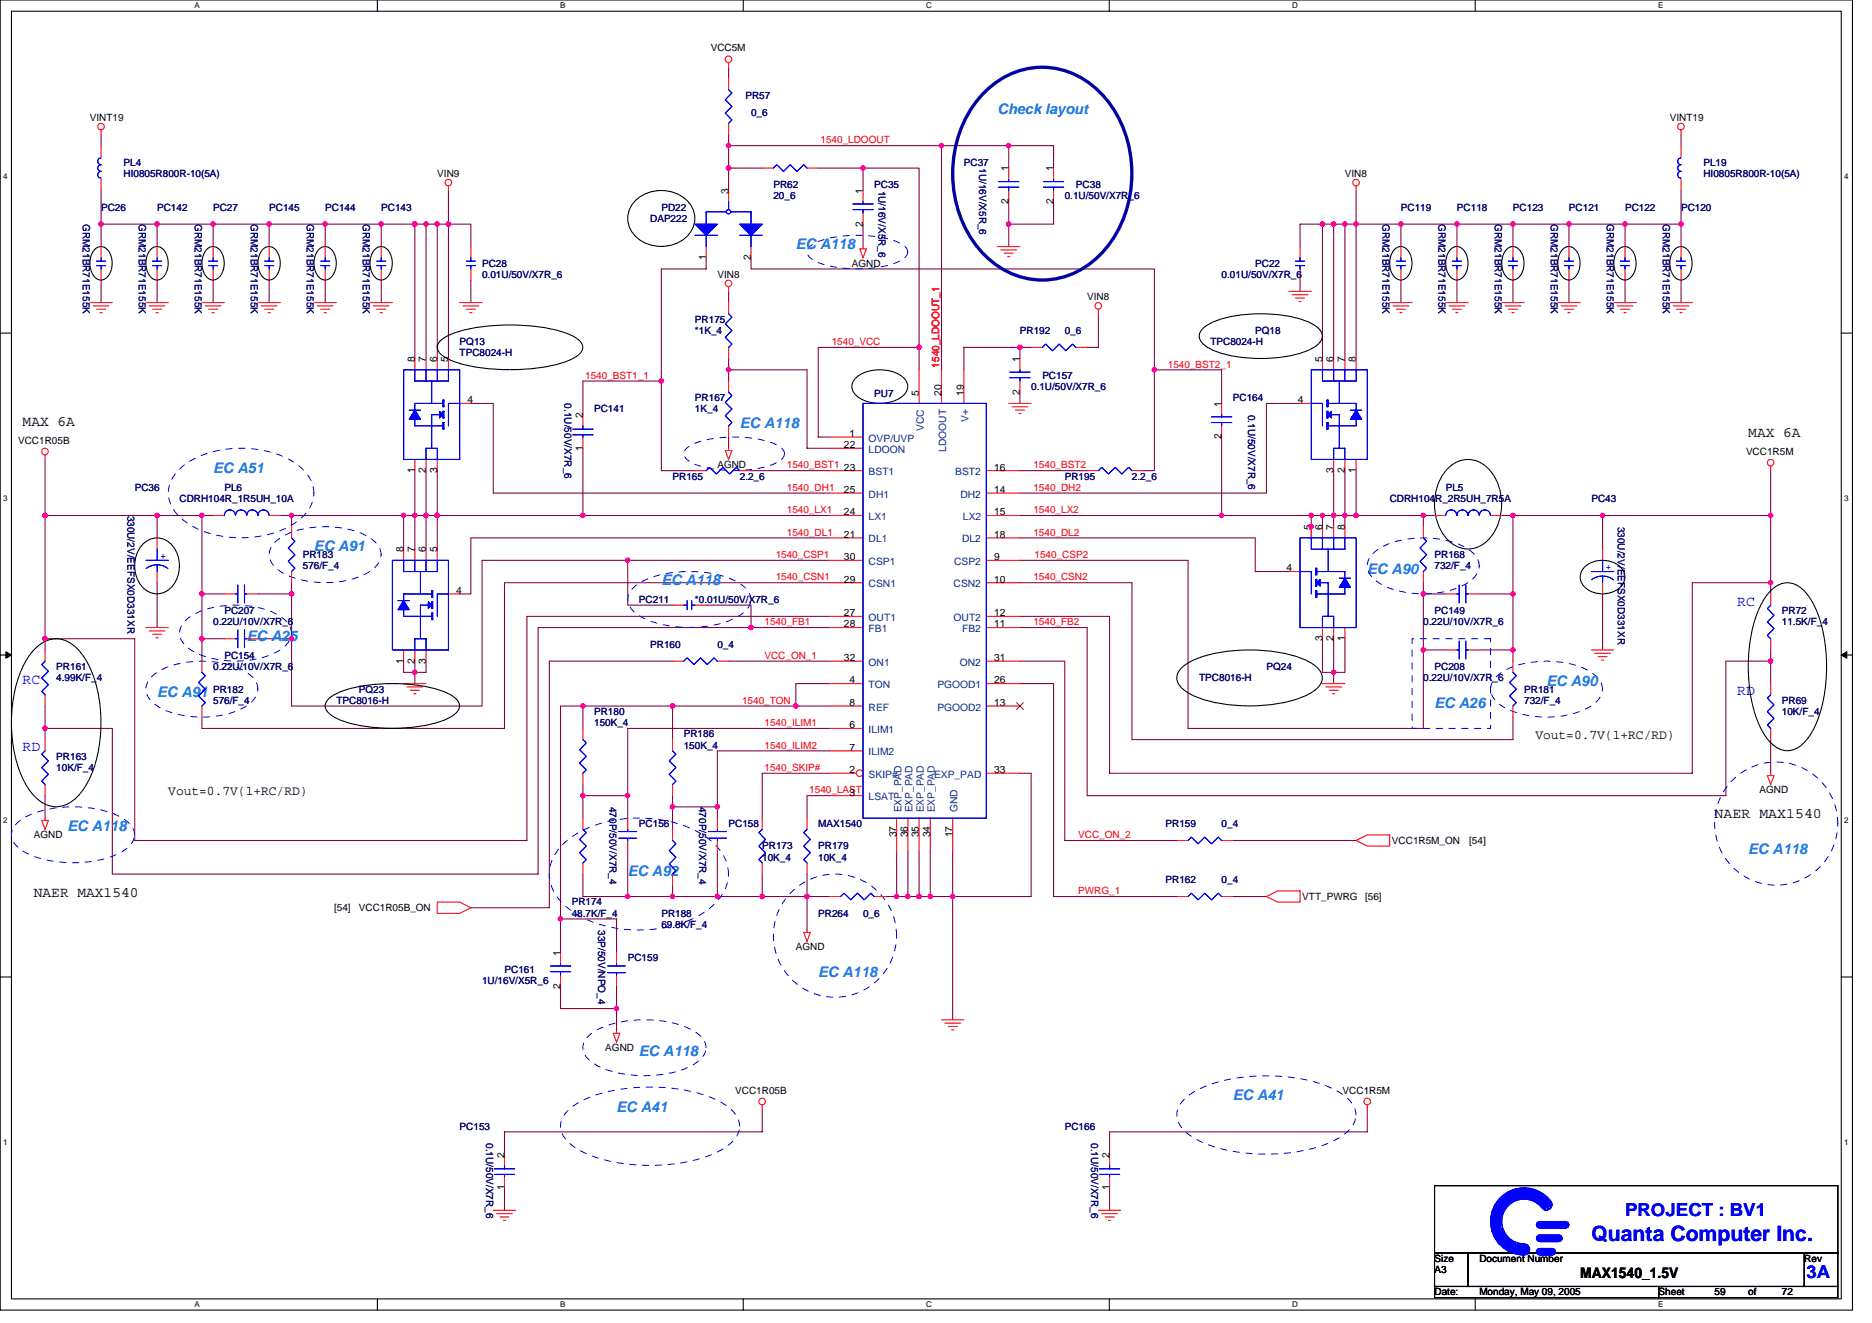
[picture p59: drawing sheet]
<svg xmlns="http://www.w3.org/2000/svg" width="297mm" height="210mm" viewBox="0 0 297 210" stroke-linecap="round" stroke-linejoin="round" font-family="sans-serif">
<defs><g id="words">
<text font-size="3.4" fill="#00f" x="252.5" y="196.9">Quanta Computer Inc.</text>
<g font-size="2.8" fill="#00f">
<text x="257.8" y="192.9">PROJECT : BV1</text>
<text x="286.7" y="202.8">3A</text>
</g>
<g font-size="2.3" fill="#0080ff">
<text x="158.3" y="18.1">Check layout</text>
<text x="126.3" y="39.5">EC A118</text>
<text x="117.4" y="67.9">EC A118</text>
<text x="33.8" y="75">EC A51</text>
<text x="49.8" y="87.5">EC A91</text>
<text x="104.9" y="92.8">EC A118</text>
<text x="217" y="91">EC A90</text>
<text x="39.2" y="101.7">EC A25</text>
<text x="24.9" y="110.6">EC A91</text>
<text x="227.6" y="112.4">EC A26</text>
<text x="245.4" y="108.8">EC A90</text>
<text x="10.7" y="131.9">EC A118</text>
<text x="277.4" y="135.5">EC A118</text>
<text x="99.6" y="139">EC A92</text>
<text x="129.8" y="155">EC A118</text>
<text x="101.4" y="167.5">EC A118</text>
<text x="97.8" y="176.4">EC A41</text>
<text x="195.6" y="174.6">EC A41</text>
</g>
<g font-size="2.3">
<text x="3.6" y="67.6">MAX 6A</text>
<text x="277.4" y="69.4">MAX 6A</text>
<text x="272.1" y="129.9">NAER MAX1540</text>
<text x="5.4" y="142.3">NAER MAX1540</text>
<text x="250.7" y="202.7">MAX1540_1.5V</text>
</g>
<g font-size="2.3" fill="#00f">
<text x="275.6" y="96.1">RC</text>
<text x="3.6" y="108.5">RC</text>
<text x="275.6" y="110.3">RD</text>
<text x="3.6" y="119.2">RD</text>
</g>
<g font-size="2.1">
<text x="243.6" y="117.3">Vout=0.7V(1+RC/RD)</text>
<text x="26.7" y="126.2">Vout=0.7V(1+RC/RD)</text>
</g>
<g font-size="1.6">
<text x="112.8" y="8.2">VCC5M</text>
<text x="14.3" y="19.2">VINT19</text>
<text x="265" y="19.2">VINT19</text>
<text x="69.4" y="28.1">VIN9</text>
<text x="160" y="27.2" transform="rotate(-90 160 27.2)">1</text>
<text x="167.1" y="27.2" transform="rotate(-90 167.1 27.2)">1</text>
<text x="213.4" y="28.1">VIN8</text>
<text x="115.6" y="30.8" transform="rotate(-90 115.6 30.8)">3</text>
<text x="136.9" y="35.9" transform="rotate(-90 136.9 35.9)">2</text>
<text x="136.9" y="30.8" transform="rotate(-90 136.9 30.8)">1</text>
<text x="160" y="32.4" transform="rotate(-90 160 32.4)">2</text>
<text x="167.1" y="32.4" transform="rotate(-90 167.1 32.4)">2</text>
<text x="112" y="41.3" transform="rotate(-90 112 41.3)">1</text>
<text x="119.1" y="41.3" transform="rotate(-90 119.1 41.3)">2</text>
<text x="113.8" y="44.1">VIN8</text>
<text x="135.2" y="42.3">AGND</text>
<text x="172.5" y="47.6">VIN8</text>
<text x="65.8" y="57.4" transform="rotate(-90 65.8 57.4)">8</text>
<text x="67.6" y="57.4" transform="rotate(-90 67.6 57.4)">7</text>
<text x="69.4" y="57.4" transform="rotate(-90 69.4 57.4)">6</text>
<text x="71.1" y="57.4" transform="rotate(-90 71.1 57.4)">5</text>
<text x="161.8" y="57.4" transform="rotate(-90 161.8 57.4)">1</text>
<text x="209.8" y="57.4" transform="rotate(-90 209.8 57.4)">5</text>
<text x="211.6" y="57.4" transform="rotate(-90 211.6 57.4)">6</text>
<text x="213.4" y="57.4" transform="rotate(-90 213.4 57.4)">7</text>
<text x="215.2" y="57.4" transform="rotate(-90 215.2 57.4)">8</text>
<text x="74.2" y="64">4</text>
<text x="145.8" y="62.8" transform="rotate(-90 145.8 62.8)">5</text>
<text x="149.4" y="62.8" transform="rotate(-90 149.4 62.8)">20</text>
<text x="152.9" y="62.8" transform="rotate(-90 152.9 62.8)">19</text>
<text x="161.8" y="62.6" transform="rotate(-90 161.8 62.6)">2</text>
<text x="193.8" y="64.5" transform="rotate(-90 193.8 64.5)">1</text>
<text x="205.9" y="64">4</text>
<text x="2.9" y="70.4">VCC1R05B</text>
<text x="92.5" y="71.5" transform="rotate(-90 92.5 71.5)">1</text>
<text x="92.5" y="66.3" transform="rotate(-90 92.5 66.3)">2</text>
<text x="133.9" y="71.1">22</text>
<text x="134.8" y="69.3">1</text>
<text x="193.8" y="69.7" transform="rotate(-90 193.8 69.7)">2</text>
<text x="65.8" y="75.1" transform="rotate(-90 65.8 75.1)">1</text>
<text x="67.6" y="75.1" transform="rotate(-90 67.6 75.1)">2</text>
<text x="69.4" y="75.1" transform="rotate(-90 69.4 75.1)">3</text>
<text x="113.8" y="74.3">AGND</text>
<text x="133.9" y="74.7">23</text>
<text x="157.8" y="74.7">16</text>
<text x="211.6" y="75.1" transform="rotate(-90 211.6 75.1)">3</text>
<text x="213.4" y="75.1" transform="rotate(-90 213.4 75.1)">2</text>
<text x="215.2" y="75.1" transform="rotate(-90 215.2 75.1)">1</text>
<text x="277" y="72.2">VCC1R5M</text>
<text x="133.9" y="78.2">25</text>
<text x="133.9" y="81.8">24</text>
<text x="157.8" y="78.2">14</text>
<text x="157.8" y="81.8">15</text>
<text x="64" y="87.7" transform="rotate(-90 64 87.7)">8</text>
<text x="65.8" y="87.7" transform="rotate(-90 65.8 87.7)">7</text>
<text x="67.6" y="87.7" transform="rotate(-90 67.6 87.7)">6</text>
<text x="69.4" y="87.7" transform="rotate(-90 69.4 87.7)">5</text>
<text x="133.9" y="85.3">21</text>
<text x="133.9" y="88.9">30</text>
<text x="157.8" y="88.9">9</text>
<text x="157.8" y="85.3">18</text>
<text x="208" y="84.1" transform="rotate(-90 208 84.1)">5</text>
<text x="209.8" y="84.1" transform="rotate(-90 209.8 84.1)">6</text>
<text x="211.6" y="84.1" transform="rotate(-90 211.6 84.1)">7</text>
<text x="213.4" y="84.1" transform="rotate(-90 213.4 84.1)">8</text>
<text x="72.4" y="94.2">4</text>
<text x="133.9" y="92.4">29</text>
<text x="157.8" y="92.4">10</text>
<text x="204.1" y="90.7">4</text>
<text x="133.9" y="97.8">27</text>
<text x="133.9" y="99.5">28</text>
<text x="157.8" y="97.8">12</text>
<text x="157.8" y="99.5">11</text>
<text x="209.8" y="101.7" transform="rotate(-90 209.8 101.7)">3</text>
<text x="211.6" y="101.7" transform="rotate(-90 211.6 101.7)">2</text>
<text x="213.4" y="101.7" transform="rotate(-90 213.4 101.7)">1</text>
<text x="64" y="105.3" transform="rotate(-90 64 105.3)">1</text>
<text x="65.8" y="105.3" transform="rotate(-90 65.8 105.3)">2</text>
<text x="67.6" y="105.3" transform="rotate(-90 67.6 105.3)">3</text>
<text x="133.9" y="104.9">32</text>
<text x="157.8" y="104.9">31</text>
<text x="134.8" y="108.4">4</text>
<text x="134.8" y="112">8</text>
<text x="157.8" y="108.4">26</text>
<text x="157.8" y="112">13</text>
<text x="134.8" y="115.5">6</text>
<text x="134.8" y="119.1">7</text>
<text x="134.8" y="122.7">2</text>
<text x="157.8" y="122.7">33</text>
<text x="279.2" y="125.9">AGND</text>
<text x="134.8" y="126.2">3</text>
<text x="5.4" y="133">AGND</text>
<text x="142.3" y="132.9" transform="rotate(-90 142.3 132.9)">37</text>
<text x="144" y="132.9" transform="rotate(-90 144 132.9)">36</text>
<text x="145.8" y="132.9" transform="rotate(-90 145.8 132.9)">35</text>
<text x="147.6" y="132.9" transform="rotate(-90 147.6 132.9)">34</text>
<text x="151.1" y="132.9" transform="rotate(-90 151.1 132.9)">17</text>
<text x="220.9" y="133.9">VCC1R5M_ON</text>
<text x="233.1" y="133.9">[54]</text>
<text x="206.6" y="142.8">VTT_PWRG</text>
<text x="216.6" y="142.8">[56]</text>
<text x="53" y="144.5">[54]</text>
<text x="56.9" y="144.5">VCC1R05B_ON</text>
<text x="88.9" y="151.7" transform="rotate(-90 88.9 151.7)">1</text>
<text x="126.3" y="150.8">AGND</text>
<text x="88.9" y="156.8" transform="rotate(-90 88.9 156.8)">2</text>
<text x="96.1" y="166.8">AGND</text>
<text x="116.7" y="173.5">VCC1R05B</text>
<text x="213" y="173.5">VCC1R5M</text>
<text x="80" y="183.7" transform="rotate(-90 80 183.7)">2</text>
<text x="176" y="183.7" transform="rotate(-90 176 183.7)">2</text>
<text x="80" y="188.8" transform="rotate(-90 80 188.8)">1</text>
<text x="176" y="188.8" transform="rotate(-90 176 188.8)">1</text>
<text x="227.6" y="200.2">Size</text>
<text x="227.6" y="202">A3</text>
<text x="234.7" y="200.2">Document Number</text>
<text x="286.3" y="200.2">Rev</text>
<text x="227.6" y="205.5">Date:</text>
<text x="234.7" y="205.5">Monday, May 09, 2005</text>
<text x="263.2" y="205.5">Sheet</text>
<text x="272.1" y="205.5">59</text>
<text x="277.4" y="205.5">of</text>
<text x="282.7" y="205.5">72</text>
</g>
<g font-size="1.6" fill="#000080">
<text x="118.3" y="15.6">PR57</text>
<text x="119.2" y="18.5">0_6</text>
<text x="19.6" y="26.3">PL4</text>
<text x="19.6" y="28.1">HI0805R800R-10(5A)</text>
<text x="122.7" y="29.9">PR62</text>
<text x="138.7" y="29.9">PC35</text>
<text x="152.9" y="26.3">PC37</text>
<text x="155.4" y="26.7" transform="rotate(90 155.4 26.7)">1U/16V/X5R_6</text>
<text x="170.7" y="29.9">PC38</text>
<text x="270.3" y="26.3">PL19</text>
<text x="270.3" y="28.1">HI0805R800R-10(5A)</text>
<text x="13.1" y="35.6" transform="rotate(90 13.1 35.6)">GRM21BR71E155K</text>
<text x="16" y="33.4">PC26</text>
<text x="22" y="35.6" transform="rotate(90 22 35.6)">GRM21BR71E155K</text>
<text x="24.9" y="33.4">PC142</text>
<text x="30.9" y="35.6" transform="rotate(90 30.9 35.6)">GRM21BR71E155K</text>
<text x="33.8" y="33.4">PC27</text>
<text x="39.8" y="35.6" transform="rotate(90 39.8 35.6)">GRM21BR71E155K</text>
<text x="42.7" y="33.4">PC145</text>
<text x="48.7" y="35.6" transform="rotate(90 48.7 35.6)">GRM21BR71E155K</text>
<text x="51.6" y="33.4">PC144</text>
<text x="57.6" y="35.6" transform="rotate(90 57.6 35.6)">GRM21BR71E155K</text>
<text x="60.5" y="33.4">PC143</text>
<text x="103.2" y="35.2">DAP222</text>
<text x="104.9" y="33.4">PD22</text>
<text x="122.7" y="31.6">20_6</text>
<text x="139.4" y="30.2" transform="rotate(90 139.4 30.2)">1U/16V/X5R_6</text>
<text x="168.9" y="31.6">0.1U/50V/X7R_6</text>
<text x="219.4" y="35.6" transform="rotate(90 219.4 35.6)">GRM21BR71E155K</text>
<text x="222.3" y="33.4">PC119</text>
<text x="228.3" y="35.6" transform="rotate(90 228.3 35.6)">GRM21BR71E155K</text>
<text x="231.2" y="33.4">PC118</text>
<text x="237.2" y="35.6" transform="rotate(90 237.2 35.6)">GRM21BR71E155K</text>
<text x="240.1" y="33.4">PC123</text>
<text x="246.1" y="35.6" transform="rotate(90 246.1 35.6)">GRM21BR71E155K</text>
<text x="249" y="33.4">PC121</text>
<text x="254.9" y="35.6" transform="rotate(90 254.9 35.6)">GRM21BR71E155K</text>
<text x="257.8" y="33.4">PC122</text>
<text x="263.8" y="35.6" transform="rotate(90 263.8 35.6)">GRM21BR71E155K</text>
<text x="266.7" y="33.4">PC120</text>
<text x="76.5" y="42.3">PC28</text>
<text x="76.5" y="44.1">0.01U/50V/X7R_6</text>
<text x="193.8" y="44.1">0.01U/50V/X7R_6</text>
<text x="199.2" y="42.3">PC22</text>
<text x="110.3" y="51.2">PR175</text>
<text x="110.3" y="53">*1K_4</text>
<text x="161.8" y="53">PR192</text>
<text x="168.9" y="53">0_6</text>
<text x="199.2" y="53">PQ18</text>
<text x="72.9" y="54.8">PQ13</text>
<text x="72.9" y="56.5">TPC8024-H</text>
<text x="192.1" y="54.8">TPC8024-H</text>
<text x="89.6" y="64" transform="rotate(90 89.6 64)">0.1U/50V/X7R_6</text>
<text x="94.3" y="65.4">PC141</text>
<text x="110.3" y="63.6">PR167</text>
<text x="110.3" y="65.4">1K_4</text>
<text x="138.7" y="62.9">PU7</text>
<text x="163.6" y="61.9">0.1U/50V/X7R_6</text>
<text x="165.4" y="60.1">PC157</text>
<text x="195.6" y="63.6">PC164</text>
<text x="198.1" y="65.8" transform="rotate(90 198.1 65.8)">0.1U/50V/X7R_6</text>
<text x="21.4" y="77.9">PC36</text>
<text x="35.6" y="77.9">PL6</text>
<text x="106.7" y="76.1">PR165</text>
<text x="117.4" y="76.1">2.2_6</text>
<text x="168.9" y="76.1">PR195</text>
<text x="179.6" y="76.1">2.2_6</text>
<text x="229.4" y="77.9">PL5</text>
<text x="20.3" y="81.8" transform="rotate(90 20.3 81.8)">330U/2V/EEFSX0D331XR</text>
<text x="28.5" y="79.7">CDRH104R_1R5UH_10A</text>
<text x="220.5" y="79.7">CDRH104R_2R5UH_7R5A</text>
<text x="252.5" y="79.7">PC43</text>
<text x="256.7" y="83.6" transform="rotate(90 256.7 83.6)">330U/2V/EEFSX0D331XR</text>
<text x="48" y="88.5">PR183</text>
<text x="227.6" y="88.5">PR168</text>
<text x="48" y="90.3">576/F_4</text>
<text x="101.4" y="95.7">PC211</text>
<text x="110.3" y="95.7">*0.01U/50V/X7R_6</text>
<text x="227.6" y="90.3">732/F_4</text>
<text x="33.8" y="99.2">0.22U/10V/X7R_6</text>
<text x="35.6" y="97.4">PC207</text>
<text x="225.8" y="99.2">0.22U/10V/X7R_6</text>
<text x="227.6" y="97.4">PC149</text>
<text x="282.7" y="97.4">PR72</text>
<text x="282.7" y="99.2">11.5K/F_4</text>
<text x="8.9" y="106.3">PR161</text>
<text x="33.8" y="106.3">0.22U/10V/X7R_6</text>
<text x="35.6" y="104.5">PC154</text>
<text x="103.2" y="102.8">PR160</text>
<text x="113.8" y="102.8">0_4</text>
<text x="201" y="106.3">PQ24</text>
<text x="227.6" y="106.3">PC208</text>
<text x="8.9" y="108.1">4.99K/F_4</text>
<text x="33.8" y="109.9">PR182</text>
<text x="33.8" y="111.7">576/F_4</text>
<text x="53.4" y="111.7">TPC8016-H</text>
<text x="56.9" y="109.9">PQ23</text>
<text x="94.3" y="113.4">PR180</text>
<text x="190.3" y="108.1">TPC8016-H</text>
<text x="225.8" y="108.1">0.22U/10V/X7R_6</text>
<text x="241.8" y="109.9">PR181</text>
<text x="241.8" y="111.7">732/F_4</text>
<text x="282.7" y="111.7">PR69</text>
<text x="282.7" y="113.4">10K/F_4</text>
<text x="94.3" y="115.2">150K_4</text>
<text x="108.5" y="117">PR186</text>
<text x="108.5" y="118.8">150K_4</text>
<text x="8.9" y="120.5">PR163</text>
<text x="8.9" y="122.3">10K/F_4</text>
<text x="96.7" y="128" transform="rotate(90 96.7 128)">470P/50V/X7R_4</text>
<text x="101.4" y="131.2">PC156</text>
<text x="110.9" y="128" transform="rotate(90 110.9 128)">470P/50V/X7R_4</text>
<text x="115.6" y="131.2">PC158</text>
<text x="129.8" y="131.2">MAX1540</text>
<text x="185" y="131.2">PR159</text>
<text x="193.8" y="131.2">0_4</text>
<text x="120.9" y="134.8">PR173</text>
<text x="120.9" y="136.5">10K_4</text>
<text x="129.8" y="134.8">PR179</text>
<text x="129.8" y="136.5">10K_4</text>
<text x="90.7" y="143.7">PR174</text>
<text x="185" y="140.1">PR162</text>
<text x="193.8" y="140.1">0_4</text>
<text x="90.7" y="145.4">48.7K/F_4</text>
<text x="94.9" y="147.6" transform="rotate(90 94.9 147.6)">33P/50V/NPO_4</text>
<text x="104.9" y="145.4">PR188</text>
<text x="104.9" y="147.2">69.8K/F_4</text>
<text x="129.8" y="145.4">PR264</text>
<text x="136.9" y="145.4">0_6</text>
<text x="80" y="154.3">PC161</text>
<text x="99.6" y="152.5">PC159</text>
<text x="76.5" y="156.1">1U/16V/X5R_6</text>
<text x="72.9" y="179.2">PC153</text>
<text x="168.9" y="179.2">PC166</text>
<text x="77.1" y="181.4" transform="rotate(90 77.1 181.4)">0.1U/50V/X7R_6</text>
<text x="173.2" y="181.4" transform="rotate(90 173.2 181.4)">0.1U/50V/X7R_6</text>
</g>
<g font-size="1.6" fill="#f00">
<text x="130.2" y="22.8">1540_LDOOUT</text>
<text x="132" y="54.8">1540_VCC</text>
<text x="149" y="58.3" transform="rotate(-90 149 58.3)">1540_LDOOUT_1</text>
<text x="185.3" y="58.3">1540_BST2_1</text>
<text x="92.9" y="60.1">1540_BST1_1</text>
<text x="124.9" y="74.3">1540_BST1</text>
<text x="124.9" y="77.9">1540_DH1</text>
<text x="164" y="74.3">1540_BST2</text>
<text x="164" y="77.9">1540_DH2</text>
<text x="124.9" y="81.4">1540_LX1</text>
<text x="164" y="81.4">1540_LX2</text>
<text x="123.1" y="88.5">1540_CSP1</text>
<text x="124.9" y="85">1540_DL1</text>
<text x="164" y="85">1540_DL2</text>
<text x="164.1" y="88.5">1540_CSP2</text>
<text x="123.1" y="92.1">1540_CSN1</text>
<text x="164" y="92.1">1540_CSN2</text>
<text x="121.3" y="99.2">1540_FB1</text>
<text x="164" y="99.2">1540_FB2</text>
<text x="121.3" y="104.5">VCC_ON_1</text>
<text x="117.7" y="111.7">1540_TON</text>
<text x="121.3" y="118.8">1540_ILIM2</text>
<text x="121.3" y="115.2">1540_ILIM1</text>
<text x="121.3" y="122.3">1540_SKIP#</text>
<text x="128.4" y="125.9">1540_LAST</text>
<text x="171.1" y="133">VCC_ON_2</text>
<text x="171.1" y="141.9">PWRG_1</text>
</g>
<g font-size="1.6" fill="#004080">
<text x="137.8" y="70.1">OVP/UVP</text>
<text x="137.8" y="71.8">LDOON</text>
<text x="146.6" y="68.3" transform="rotate(-90 146.6 68.3)">VCC</text>
<text x="150.1" y="71.7" transform="rotate(-90 150.1 71.7)">LDOOUT</text>
<text x="153.7" y="66.9" transform="rotate(-90 153.7 66.9)">V+</text>
<text x="137.8" y="75.4">BST1</text>
<text x="151.6" y="75.4">BST2</text>
<text x="137.8" y="79">DH1</text>
<text x="137.8" y="82.5">LX1</text>
<text x="152.4" y="79">DH2</text>
<text x="152.8" y="82.5">LX2</text>
<text x="137.8" y="86.1">DL1</text>
<text x="137.8" y="89.6">CSP1</text>
<text x="151.4" y="89.6">CSP2</text>
<text x="152.7" y="86.1">DL2</text>
<text x="137.8" y="93.2">CSN1</text>
<text x="151.3" y="93.2">CSN2</text>
<text x="137.8" y="98.5">OUT1</text>
<text x="137.8" y="100.3">FB1</text>
<text x="151.3" y="98.5">OUT2</text>
<text x="152.7" y="100.3">FB2</text>
<text x="137.8" y="105.6">ON1</text>
<text x="152.3" y="105.6">ON2</text>
<text x="137.8" y="109.2">TON</text>
<text x="137.8" y="112.7">REF</text>
<text x="148.7" y="109.2">PGOOD1</text>
<text x="148.7" y="112.7">PGOOD2</text>
<text x="137.8" y="116.3">ILIM1</text>
<text x="137.8" y="119.8">ILIM2</text>
<text x="137.8" y="123.4">SKIP#</text>
<text x="148.2" y="123.4">EXP_PAD</text>
<text x="137.8" y="127">LSAT</text>
<text x="143" y="128.9" transform="rotate(-90 143 128.9)">EXP_PAD</text>
<text x="144.8" y="128.9" transform="rotate(-90 144.8 128.9)">EXP_PAD</text>
<text x="146.6" y="128.9" transform="rotate(-90 146.6 128.9)">EXP_PAD</text>
<text x="148.4" y="128.9" transform="rotate(-90 148.4 128.9)">EXP_PAD</text>
<text x="151.9" y="128.9" transform="rotate(-90 151.9 128.9)">GND</text>
</g>
<g font-size="1.6" fill="#00f">
<text x="25.5" y="88.7">+</text>
<text x="254.8" y="90.5">+</text>
</g>
<g font-size="1.3">
<text x="30.8" y="1.3">A</text>
<text x="88.9" y="1.3">B</text>
<text x="147" y="1.3">C</text>
<text x="205" y="1.3">D</text>
<text x="263.1" y="1.3">E</text>
<text x=".5" y="28.4">4</text>
<text x="292.6" y="28.4">4</text>
<text x=".5" y="79.5">3</text>
<text x="292.6" y="79.5">3</text>
<text x=".5" y="130.6">2</text>
<text x="292.6" y="130.6">2</text>
<text x=".5" y="181.7">1</text>
<text x="292.6" y="181.7">1</text>
<text x="30.8" y="207.4">A</text>
<text x="88.9" y="207.4">B</text>
<text x="147" y="207.4">C</text>
<text x="205" y="207.4">D</text>
<text x="263.1" y="207.4">E</text>
</g>
</g></defs>
<path d="M0 0h293.9v207.9h-293.9zM1.8 1.8h290.4v204.3h-290.4z" fill="none" stroke="#000" stroke-width=".17"/>
<g fill="#fff">
<path d="M30.8 .2h.9v1.4h-.9z"/>
<path d="M30.8 206.3h.9v1.4h-.9z"/>
</g>
<path d="M59.9 0v1.8M59.9 206.1v1.8" fill="none" stroke="#000" stroke-width=".17"/>
<g fill="#fff">
<path d="M88.9 .2h.8v1.4h-.8z"/>
<path d="M88.9 206.3h.8v1.4h-.8z"/>
</g>
<path d="M117.9 0v1.8M117.9 206.1v1.8" fill="none" stroke="#000" stroke-width=".17"/>
<g fill="#fff">
<path d="M147 .2h.9v1.4h-.9z"/>
<path d="M147 206.3h.9v1.4h-.9z"/>
</g>
<path d="M176 0v1.8M176 206.1v1.8" fill="none" stroke="#000" stroke-width=".17"/>
<g fill="#fff">
<path d="M205 .2h.9v1.4h-.9z"/>
<path d="M205 206.3h.9v1.4h-.9z"/>
</g>
<path d="M234.1 0v1.8M234.1 206.1v1.8" fill="none" stroke="#000" stroke-width=".17"/>
<g fill="#fff">
<path d="M263.1 .2h.8v1.4h-.8z"/>
<path d="M263.1 206.3h.8v1.4h-.8z"/>
<path d="M.5 27.3h.7v1.4h-.7z"/>
<path d="M292.6 27.3h.7v1.4h-.7z"/>
<path d="M.5 78.4h.7v1.4h-.7z"/>
<path d="M292.6 78.4h.7v1.4h-.7z"/>
</g>
<path d="M0 52.9h1.8M292.2 52.9h1.7" fill="none" stroke="#000" stroke-width=".17"/>
<g fill="#fff">
<path d="M.5 129.5h.7v1.4h-.7z"/>
<path d="M292.6 129.5h.7v1.4h-.7z"/>
</g>
<path d="M0 103.9h1.8M292.2 103.9h1.7" fill="none" stroke="#000" stroke-width=".17"/>
<path d="M.9 103.4l.9 .5-.9 .5zM292.2 103.9l.8-.5v1z" fill="#000" stroke="#000" stroke-width=".16"/>
<g fill="#fff">
<path d="M.5 180.5h.7v1.4h-.7z"/>
<path d="M292.6 180.5h.7v1.4h-.7z"/>
</g>
<g fill="none" stroke="#000" stroke-width=".17">
<path d="M15.1 39.5a1.5 1.5 0 0 1 2.5 .9 3.2 3.2 0 0 1-1.1 3.9 1.54 1.54 0 0 1-2-1.2 3.5 3.5 0 0 1 .6-3.6zM24 39.5a1.5 1.5 0 0 1 2.4 .9 3.2 3.2 0 0 1-1 3.9 1.54 1.54 0 0 1-2-1.2 3.5 3.5 0 0 1 .6-3.6zM32.9 39.5a1.5 1.5 0 0 1 2.4 .9 3.2 3.2 0 0 1-1 3.9 1.54 1.54 0 0 1-2-1.2 3.5 3.5 0 0 1 .6-3.6zM41.8 39.5a1.5 1.5 0 0 1 2.4 .9 3.2 3.2 0 0 1-1 3.9 1.54 1.54 0 0 1-2-1.2 3.5 3.5 0 0 1 .6-3.6zM50.7 39.5a1.5 1.5 0 0 1 2.4 .9 3.2 3.2 0 0 1-1.1 3.9 1.54 1.54 0 0 1-1.9-1.2 3.5 3.5 0 0 1 .6-3.6zM59.6 39.5a1.5 1.5 0 0 1 2.4 .9 3.2 3.2 0 0 1-1.1 3.9 1.54 1.54 0 0 1-1.9-1.2 3.5 3.5 0 0 1 .6-3.6zM100.9 31.8a6 6 0 0 1 8.6 .6 4 4 0 0 1-1.9 6.1 5.8 5.8 0 0 1-7.7-2.3 3.9 3.9 0 0 1 1-4.4zM221.4 39.5a1.5 1.5 0 0 1 2.4 .9 3.2 3.2 0 0 1-1.1 3.9 1.54 1.54 0 0 1-1.9-1.2 3.5 3.5 0 0 1 .6-3.6zM230.3 39.5a1.5 1.5 0 0 1 2.4 .9 3.2 3.2 0 0 1-1.1 3.9 1.54 1.54 0 0 1-2-1.2 3.5 3.5 0 0 1 .7-3.6zM239.2 39.5a1.5 1.5 0 0 1 2.4 .9 3.2 3.2 0 0 1-1.1 3.9 1.54 1.54 0 0 1-2-1.2 3.5 3.5 0 0 1 .7-3.6zM248 39.5a1.5 1.5 0 0 1 2.5 .9 3.2 3.2 0 0 1-1.1 3.9 1.54 1.54 0 0 1-2-1.2 3.5 3.5 0 0 1 .6-3.6zM256.9 39.5a1.5 1.5 0 0 1 2.5 .9 3.2 3.2 0 0 1-1.1 3.9 1.54 1.54 0 0 1-2-1.2 3.5 3.5 0 0 1 .6-3.6z"/>
<path d="M265.8 39.5a1.5 1.5 0 0 1 2.5 .9 3.2 3.2 0 0 1-1.1 3.9 1.54 1.54 0 0 1-2-1.2 3.5 3.5 0 0 1 .6-3.6zM69.8 54.2a10.1 10.1 0 0 1 5.3-2.2 32 32 0 0 1 15 .9 4.1 4.1 0 0 1 2.3 1.7 1.53 1.53 0 0 1-.8 1.9 18.8 18.8 0 0 1-9.1 2.1 28.2 28.2 0 0 1-10.7-1.3 4.1 4.1 0 0 1-2.3-1.7l-.1-.5 .1-.5zM135.9 59.8a6.4 6.4 0 0 1 7.4 0 1.83 1.83 0 0 1 0 3 6.3 6.3 0 0 1-7.4 0 1.84 1.84 0 0 1 0-3zM190.7 52.3a9.2 9.2 0 0 1 5.2-2.2 23.5 23.5 0 0 1 11.5 .9 4 4 0 0 1 2.3 1.8 1.71 1.71 0 0 1-.8 2 13.8 13.8 0 0 1-7.4 2 19.4 19.4 0 0 1-9.6-1.5 2.2 2.2 0 0 1-1.5-2.5zM229.8 74.3a4.4 4.4 0 0 1 6.9 .7 8.7 8.7 0 0 1-.6 10.7 4.4 4.4 0 0 1-6.9-.7 8.8 8.8 0 0 1 .6-10.7zM22.9 86.1a3.2 3.2 0 0 1 5 1.2 5 5 0 0 1-1.6 6.6 3.3 3.3 0 0 1-4.6-2.4 5.2 5.2 0 0 1 1.2-5.4zM251.5 89.9a4.3 4.3 0 0 1 6 .5 2.25 2.25 0 0 1-1 3.2 4.2 4.2 0 0 1-5.4-.9 2.13 2.13 0 0 1 .4-2.8zM280.7 94a3.5 3.5 0 0 1 5.8 0 17.5 17.5 0 0 1 3.3 10.1 23.2 23.2 0 0 1-2.1 11.6 6.3 6.3 0 0 1-3.3 3.3 3.5 3.5 0 0 1-3.7-1.5 17.6 17.6 0 0 1-3.2-10.1 23.3 23.3 0 0 1 2-11.6zM5.6 102.9a4.4 4.4 0 0 1 6.6 0 16.1 16.1 0 0 1 3.8 10.1 20.7 20.7 0 0 1-2.4 11.6 5.9 5.9 0 0 1-4.7 3.4 5.8 5.8 0 0 1-4.7-3.4 22.1 22.1 0 0 1-1.6-16.2 13.1 13.1 0 0 1 3-5.5zM52.1 111a10.5 10.5 0 0 1 5.7-2.2 27.8 27.8 0 0 1 12.5 .9 4.3 4.3 0 0 1 2.5 1.8 1.65 1.65 0 0 1-.9 2 14.8 14.8 0 0 1-6.6 1.9 26.5 26.5 0 0 1-11.1-1.1 4.3 4.3 0 0 1-2.5-1.8l-.1-.5 .1-.5zM187.6 105.8a12.6 12.6 0 0 1 6.2-2.3 25.1 25.1 0 0 1 13.6 1.3 3.7 3.7 0 0 1 2.4 2.7 2.88 2.88 0 0 1-1.6 2.3 19.6 19.6 0 0 1-9.9 2.2 19.6 19.6 0 0 1-10-2.2 2.61 2.61 0 0 1-1.5-2.9l.3-.5zM0 155h1.8"/>
<path d="M292.2 155h1.7M227.6 188.1h64v10.7h-64zM227.6 198.8h5.4v5.3h-5.4zM233 198.8h53.3v5.3h-53.3zM286.3 198.8h5.3v5.3h-5.3zM227.6 204.1h35.6v1.8h-35.6zM263.2 204.1h28.4v1.8h-28.4z"/>
</g>
<g fill="none" stroke="#800040" stroke-width=".17">
<path d="M115.6 10.7v1.7M16 21.3v1.8M16 30.2v8.9M16 35.6h26.7M24.9 35.6v3.5M33.8 35.6v3.5M51.6 35.6h-8.9v3.5M60.5 35.6h-8.9v3.5M65.8 35.6h-5.3v3.5M65.8 35.6h8.9v3.5M65.8 35.6v21.3M67.6 35.6v21.3"/>
<path d="M69.4 35.6v21.3M71.2 30.2v26.7M115.6 21.3v8.9M115.6 26.7h5.3M115.6 23.1h44.5M129.8 26.7h7.1v3.5M136.9 26.7h8.9v28.4M136.9 35.6v3.5M149.4 23.1v35.6M160.1 23.1h7.1v3.6M160.1 23.1v3.6M160.1 32v7.1"/>
<path d="M167.2 32v3.6h-7.1M209.8 35.6v21.3M211.6 35.6v21.3M213.4 35.6v21.3M215.2 30.2v26.7M222.3 35.6h-16v3.5M231.2 35.6h-8.9v3.5M240.1 35.6h-8.9v3.5M249 35.6h-8.9v3.5M249 35.6h17.7M249 35.6v3.5M257.8 35.6v3.5"/>
<path d="M266.7 21.3v1.8M266.7 30.2v8.9M16 44.4v3.6M24.9 44.4v3.6M33.8 44.4v3.6M42.7 44.4v3.6M51.6 44.4v3.6M60.5 44.4v3.6M74.7 44.4v3.6M112.1 40.9v1.8h-7.2v17.8M115.6 58.7h12.5v12.4h3.5M115.6 46.2v1.8"/>
<path d="M115.6 56.9v3.6M119.2 40.9v1.8h64v16M145.8 55.1h-16v14.2h1.8M145.8 55.1v3.6M161.8 55.1v1.8M163.6 55.1h-10.7v3.6M174.3 49.8v5.3h-1.8M183.2 58.7v16h-1.8M183.2 58.7h10.6v5.3M206.3 44.4v1.8M222.3 44.4v3.6M231.2 44.4v3.6"/>
<path d="M240.1 44.4v3.6M249 44.4v3.6M257.8 44.4v3.6M266.7 44.4v3.6M7.2 72.9v28.4M65.8 74.7v12.4M67.6 74.7v12.4M69.4 74.7v12.4M74.7 64h3.6v14.2h53.3M92.5 71.1v10.7M104.9 60.5v14.2h5.4M104.9 60.5h-12.4v5.3"/>
<path d="M115.6 69.3v1.8M119.2 74.7h12.4M161.8 74.7h10.7M161.8 62.2v1.8M193.8 69.3v12.5M206.3 64h-5.3v14.2h-39.2M211.6 74.7v8.9M213.4 74.7v8.9M215.2 74.7v7.1M281 74.7v19.5M7.2 81.8h26.6M24.9 81.8v3.5"/>
<path d="M24.9 92.5v7.1M32 81.8v23.1M32 94.2h3.6M40.9 94.2h5.4M44.5 81.8h1.8M46.3 92.5v19.5h30.2v-23.1h23.1v7.1h7.1M64 81.8h-17.7v1.8M64 81.8h67.6M64 81.8v5.3M99.6 88.9h32M112.1 96h7.1v3.6h-33.8v39.1h-67.6v-23.1h-10.6M119.2 99.6h12.4"/>
<path d="M131.6 97.8h-48v35.5h-62.2v-32h-14.2v1.8M131.6 85.3h-56.9v8.9h-1.8M131.6 92.5h-51.6v23.1h-48v-1.8M161.8 92.5h17.8v24.8h60.5v-3.5M161.8 81.8h64M161.8 85.3h37.4v5.4h5.3M161.8 88.9h26.7v26.7h37.3v-23.1M161.8 99.6h10.7v26.6h101.4v-21.3h7.1M208.1 81.8v3.5M209.8 81.8v1.8M225.8 94.2h3.6M227.6 81.8h-1.8v1.8"/>
<path d="M234.7 94.2h5.4M238.3 81.8h42.7M240.1 81.8v23.1M254.3 81.8v5.3M254.3 94.2v8.9M281 92.5h-12.5v30.2h-92.4v-24.9h-14.3M7.2 112v5.3M32 101.3h3.6M40.9 101.3h5.4M64 104.9v1.8h3.6v-1.8M65.8 104.9v3.6M92.5 112h-3.6v33.8"/>
<path d="M92.5 112h33.8M92.5 112v3.6M106.7 104.9h-19.5v39.1h-12.5M106.7 112v5.3M115.6 104.9h16M131.6 108.5h-5.3v3.5h5.3M131.6 119.1h-17.8v10.7M131.6 115.6h-32v14.2M161.8 104.9h7.1v28.4h17.8M161.8 108.5h5.4v33.7h19.5M209.8 101.3v5.4h3.6v-5.4M211.6 101.3v7.2"/>
<path d="M225.8 103.1h3.6M234.7 103.1h5.4M281 103.1v5.4M281 117.3v5.4M7.2 126.2v3.6M92.5 126.2h7.1M92.5 124.5v5.3M92.5 138.7v3.5h39.1M99.6 135.1v7.1M106.7 128h7.1M106.7 126.2v5.4M113.8 135.1v7.1"/>
<path d="M120.9 138.7v3.5M128.1 138.7v8.9M131.6 122.7h-10.7v7.1M131.6 126.2h-3.5v3.6M142.3 135.1v7.1h1.8M144.1 135.1v7.1h1.7M145.8 135.1v7.1h1.8M151.2 135.1v26.7M161.8 122.7h1.8v19.5h-16v-7.1M195.6 133.3h19.6M88.9 145.8h8.9v5.3M88.9 145.8v5.3"/>
<path d="M88.9 156.5v3.5h8.9M97.8 156.5v7.1M106.7 140.5v1.7M140.5 142.2h1.8M195.6 142.2h5.4M120.9 176v3.6h-40.9v3.5M217 176v3.6h-40.9v3.5M80 188.5v3.5M176.1 188.5v3.5"/>
</g>
<g fill="#f0f" stroke="#f0f" stroke-width=".17">
<circle cx="213.4" cy="81.8" r=".35"/>
<circle cx="211.6" cy="81.8" r=".35"/>
<circle cx="183.2" cy="58.7" r=".35"/>
<circle cx="208.1" cy="81.8" r=".35"/>
<circle cx="225.8" cy="81.8" r=".35"/>
<circle cx="281" cy="104.9" r=".35"/>
<circle cx="113.8" cy="128" r=".35"/>
<circle cx="106.7" cy="128" r=".35"/>
<circle cx="126.3" cy="112" r=".35"/>
<circle cx="106.7" cy="112" r=".35"/>
<circle cx="92.5" cy="126.2" r=".35"/>
<circle cx="99.6" cy="126.2" r=".35"/>
<circle cx="92.5" cy="112" r=".35"/>
<circle cx="88.9" cy="145.8" r=".35"/>
<circle cx="65.8" cy="81.8" r=".35"/>
<circle cx="69.4" cy="81.8" r=".35"/>
<circle cx="104.9" cy="60.4" r=".35"/>
<circle cx="136.9" cy="26.7" r=".35"/>
<circle cx="145.8" cy="55.1" r=".35"/>
<circle cx="161.8" cy="55.1" r=".35"/>
<circle cx="160" cy="23.1" r=".35"/>
<circle cx="115.6" cy="23.1" r=".35"/>
<circle cx="149.4" cy="23.1" r=".35"/>
<circle cx="115.6" cy="26.7" r=".35"/>
<circle cx="92.5" cy="81.8" r=".35"/>
<circle cx="119.2" cy="99.6" r=".35"/>
<circle cx="99.6" cy="88.9" r=".35"/>
<circle cx="64" cy="81.8" r=".35"/>
<circle cx="24.9" cy="81.8" r=".35"/>
<circle cx="7.1" cy="101.3" r=".35"/>
<circle cx="7.1" cy="115.6" r=".35"/>
<circle cx="120.9" cy="142.2" r=".35"/>
<circle cx="65.8" cy="106.7" r=".35"/>
<circle cx="115.6" cy="58.7" r=".35"/>
<circle cx="7.1" cy="81.8" r=".35"/>
<circle cx="24.9" cy="35.5" r=".35"/>
<circle cx="33.8" cy="35.5" r=".35"/>
<circle cx="65.8" cy="35.5" r=".35"/>
<circle cx="71.1" cy="35.5" r=".35"/>
<circle cx="69.4" cy="35.5" r=".35"/>
<circle cx="67.6" cy="35.5" r=".35"/>
<circle cx="67.6" cy="81.8" r=".35"/>
<circle cx="46.3" cy="81.8" r=".35"/>
<circle cx="32" cy="81.8" r=".35"/>
<circle cx="32" cy="94.2" r=".35"/>
<circle cx="46.3" cy="94.2" r=".35"/>
<circle cx="209.8" cy="81.8" r=".35"/>
<circle cx="208.1" cy="83.6" r=".35"/>
<circle cx="193.8" cy="81.8" r=".35"/>
<circle cx="266.7" cy="35.5" r=".35"/>
<circle cx="257.8" cy="35.5" r=".35"/>
<circle cx="215.2" cy="35.5" r=".35"/>
<circle cx="209.8" cy="35.5" r=".35"/>
<circle cx="211.6" cy="35.5" r=".35"/>
<circle cx="213.4" cy="35.5" r=".35"/>
<circle cx="222.3" cy="35.5" r=".35"/>
<circle cx="215.2" cy="81.8" r=".35"/>
<circle cx="211.6" cy="106.7" r=".35"/>
<circle cx="225.8" cy="94.2" r=".35"/>
<circle cx="113.8" cy="142.2" r=".35"/>
<circle cx="281" cy="92.4" r=".35"/>
<circle cx="151.2" cy="142.2" r=".35"/>
<circle cx="240.1" cy="81.8" r=".35"/>
<circle cx="240.1" cy="94.2" r=".35"/>
<circle cx="106.7" cy="142.2" r=".35"/>
<circle cx="99.6" cy="142.2" r=".35"/>
<circle cx="97.8" cy="160" r=".35"/>
<circle cx="281" cy="81.8" r=".35"/>
<circle cx="254.3" cy="81.8" r=".35"/>
<circle cx="16" cy="35.5" r=".35"/>
<circle cx="42.7" cy="35.5" r=".35"/>
<circle cx="60.5" cy="35.5" r=".35"/>
<circle cx="51.6" cy="35.5" r=".35"/>
<circle cx="248.9" cy="35.5" r=".35"/>
<circle cx="240.1" cy="35.5" r=".35"/>
<circle cx="231.2" cy="35.5" r=".35"/>
<circle cx="160" cy="35.5" r=".35"/>
<circle cx="240.1" cy="103.1" r=".35"/>
<circle cx="32" cy="101.3" r=".35"/>
<circle cx="147.6" cy="142.2" r=".35"/>
<circle cx="145.8" cy="142.2" r=".35"/>
<circle cx="144" cy="142.2" r=".35"/>
<circle cx="46.3" cy="101.3" r=".35"/>
<circle cx="225.8" cy="103.1" r=".35"/>
<circle cx="142.3" cy="142.2" r=".35"/>
<circle cx="128" cy="142.2" r=".35"/>
</g>
<g fill="none" stroke="#f00" stroke-width=".17">
<path d="M115.6 9.9v.8M16 20.6v.7M16 23.1v1.8M16 28.4v1.8M71.2 29.5v.7M136.4 39.5h1.1l-.6 1.4zM136.9 39.1v.4M158.3 39.1h3.5M158.8 39.6h2.5M206.3 39.1v1.8M215.2 29.5v.7M266.7 20.6v.7"/>
<path d="M14.3 48h3.5M14.8 48.5h2.5M15.3 49.1h1.5M15.9 49.6h.3M23.2 48h3.5M23.7 48.5h2.5M24.2 49.1h1.5M24.8 49.6h.3M32 48h3.6M32.6 48.5h2.5M33.1 49.1h1.4M33.7 49.6h.3"/>
<path d="M40.9 48h3.6M41.5 48.5h2.5M42 49.1h1.4M42.5 49.6h.4M49.8 48h3.6M50.4 48.5h2.4M50.9 49.1h1.4M51.4 49.6h.4M58.7 48h3.6M59.2 48.5h2.5M59.8 49.1h1.4M60.3 49.6h.4"/>
<path d="M72.9 48h3.6M73.5 48.5h2.5M74 49.1h1.4M74.5 49.6h.4M115.6 45.5v.7M145.8 58.7v5.3M149.4 58.7v5.3M152.9 58.7v5.3M159.3 40.2h1.5M159.9 40.7h.3M161.8 56.9v1.8M174.3 49.1v.7"/>
<path d="M204.5 46.2h3.6M205 46.8h2.5M205.6 47.3h1.4M206.1 47.8h.4M206.3 42.7v1.7M220.5 48h3.6M221 48.5h2.5M221.6 49.1h1.4M222.1 49.6h.4M229.4 48h3.6M229.9 48.5h2.5M230.5 49.1h1.4"/>
<path d="M231 49.6h.3M238.3 48h3.5M238.8 48.5h2.5M239.3 49.1h1.5M239.9 49.6h.3M247.2 48h3.5M247.7 48.5h2.5M248.2 49.1h1.5M248.8 49.6h.3M256.1 48h3.5M256.6 48.5h2.5M257.1 49.1h1.5"/>
<path d="M257.7 49.6h.3M265 48h3.5M265.5 48.5h2.5M266 49.1h1.5M266.6 49.6h.3M7.2 72.2v.7M92.5 65.8v1.8M92.5 69.3v1.8M115.1 71.5h1l-.5 1.4zM115.6 71.1v.4M131.6 69.3h5.3M131.6 71.1h5.3"/>
<path d="M131.6 74.7h5.3M131.6 78.2h5.3M156.5 74.7h5.3M156.5 78.2h5.3M160.1 64h3.5M160.6 64.5h2.5M161.1 65.1h1.5M161.7 65.6h.3M161.8 60.5v1.7M281 74v.7M23.2 99.6h3.5M35.6 94.2h1.8"/>
<path d="M39.2 94.2h1.7M131.6 99.6h5.3M131.6 81.8h5.3M131.6 85.3h5.3M131.6 88.9h5.3M131.6 92.5h5.3M131.6 97.8h5.3M156.5 99.6h5.3M156.5 81.8h5.3M156.5 85.3h5.3M156.5 88.9h5.3M156.5 92.5h5.3"/>
<path d="M156.5 97.8h5.3M204.5 90.7h1.8M208.1 83.6v1.7M209.8 83.6v1.7M209.8 99.6v1.7M211.6 83.6v1.7M211.6 99.6v1.7M213.4 83.6v1.7M213.4 99.6v1.7M281 94.2v1.8M23.7 100.1h2.5M24.2 100.6h1.5"/>
<path d="M24.8 101.2h.3M32 104.9v1.8M32 112v1.8M64 108.5h3.6M64.6 109h2.5M65.1 109.5h1.4M65.7 110.1h.3M92.5 115.6v1.7M106.7 117.3v1.8M131.6 108.5h5.3M131.6 104.9h5.3M131.6 112h5.3"/>
<path d="M131.6 115.6h5.3M131.6 119.1h5.3M156.5 104.9h5.3M209.8 108.5h3.6M210.4 109h2.5M210.9 109.5h1.4M211.5 110.1h.3M252.5 103.1h3.6M253 103.7h2.5M253.6 104.2h1.4M254.1 104.7h.4M281 101.3v1.8"/>
<path d="M6.6 130.2h1.1l-.5 1.4zM7.2 129.8v.4M92.5 122.7v1.8M99.6 129.8v1.8M99.6 133.3v1.8M106.7 124.5v1.7M106.7 131.6v1.7M106.7 138.7v1.8M113.8 129.8v1.8M113.8 133.3v1.8M128.1 129.8v1.8M128.1 136.9v1.8"/>
<path d="M215.2 133.3l1.8-.8h3.5v1.7h-3.5zM280.4 123h1.1l-.5 1.5zM281 122.7v.3M69.4 143.1h3.5l1.8 .9-1.8 .9h-3.5zM127.5 147.9h1.1l-.5 1.5zM128.1 147.6v.3M201 142.2l1.7-.8h3.6v1.7h-3.6zM97.3 163.9h1.1l-.6 1.5zM97.8 163.6v.3M120.9 175.3v.7M149.4 161.8h3.5M149.9 162.3h2.5"/>
<path d="M150.4 162.9h1.5M151 163.4h.3M217 175.3v.7M78.3 192h3.5M78.8 192.6h2.5M79.3 193.1h1.5M79.9 193.6h.3M80 183.1v1.8M80 186.7v1.8M174.3 192h3.5M174.8 192.6h2.5M175.3 193.1h1.5"/>
<path d="M175.9 193.6h.3"/>
<circle cx="115.6" cy="9.4" r=".52"/>
<circle cx="16" cy="20.1" r=".52"/>
<circle cx="71.1" cy="29" r=".52"/>
<circle cx="215.2" cy="29" r=".52"/>
<circle cx="266.7" cy="20.1" r=".52"/>
<circle cx="115.6" cy="45" r=".52"/>
<circle cx="174.3" cy="48.5" r=".52"/>
<circle cx="7.1" cy="71.6" r=".52"/>
<circle cx="280.9" cy="73.4" r=".52"/>
<circle cx="120.9" cy="174.8" r=".52"/>
<circle cx="216.9" cy="174.8" r=".52"/>
</g>
<g fill="none" stroke="#00f" stroke-width=".16" stroke-dasharray="1 1 1 1 1 1 1 1">
<path d="M128.5 39.1a9.3 9.3 0 0 1 5-1.6 19.2 19.2 0 0 1 9 .9 2.11 2.11 0 0 1 1.5 1.6 2.12 2.12 0 0 1-1.5 1.6 19.5 19.5 0 0 1-12.9 0 2.12 2.12 0 0 1-1.5-1.6l.1-.4zM28.8 74.2a15 15 0 0 1 10.9-3 13.1 13.1 0 0 1 8.7 3.7 4.9 4.9 0 0 1-.7 7.4 15.7 15.7 0 0 1-12.3 2.8 11.4 11.4 0 0 1-7.9-4.3 4.9 4.9 0 0 1 1.3-6.6zM108.9 71.2a9.3 9.3 0 0 1 5.1-1.7 19.2 19.2 0 0 1 8.9 .9 2.11 2.11 0 0 1 1.6 1.6 2.12 2.12 0 0 1-1.6 1.6 19.5 19.5 0 0 1-12.9 0 2.12 2.12 0 0 1-1.5-1.6l.1-.4zM29.3 98.6a11.5 11.5 0 0 1 8.1-2.6 11.6 11.6 0 0 1 8 2.6 2.53 2.53 0 0 1 0 3.7 11.5 11.5 0 0 1-8 2.6 11.5 11.5 0 0 1-8.1-2.6 2.54 2.54 0 0 1 0-3.7zM43.5 86.1a11.5 11.5 0 0 1 8.1-2.5 11.6 11.6 0 0 1 8 2.5 2.53 2.53 0 0 1 0 3.8 11.5 11.5 0 0 1-8 2.5 11.5 11.5 0 0 1-8.1-2.5 2.54 2.54 0 0 1 0-3.8zM100.5 93.2a11.1 11.1 0 0 1 6-2.3 18.4 18.4 0 0 1 10.2 1.3 3.9 3.9 0 0 1 2.4 2.9 3.1 3.1 0 0 1-1.5 2.4 16.6 16.6 0 0 1-11.1 1.9 11.1 11.1 0 0 1-6-2.4 2.39 2.39 0 0 1 0-3.8zM217.8 87.9a11.5 11.5 0 0 1 8-2.6 11.6 11.6 0 0 1 8.1 2.6 2.53 2.53 0 0 1 0 3.7 11.5 11.5 0 0 1-8.1 2.6 11.5 11.5 0 0 1-8-2.6 2.54 2.54 0 0 1 0-3.7zM24 107.5a11.5 11.5 0 0 1 8-2.6 11.6 11.6 0 0 1 8.1 2.6 2.53 2.53 0 0 1 0 3.7 11.5 11.5 0 0 1-8.1 2.6 11.5 11.5 0 0 1-8-2.6 2.54 2.54 0 0 1 0-3.7zM224.1 101.3h12.4v14.3h-12.4zM237.3 107.5a11.5 11.5 0 0 1 8.1-2.6 11.6 11.6 0 0 1 8 2.6 2.53 2.53 0 0 1 0 3.7 11.5 11.5 0 0 1-8 2.6 11.5 11.5 0 0 1-8.1-2.6 2.54 2.54 0 0 1 0-3.7zM2.7 130.6a11.1 11.1 0 0 1 6.1-2.4 18.4 18.4 0 0 1 10.2 1.3 3.9 3.9 0 0 1 2.4 2.9 3.1 3.1 0 0 1-1.6 2.5 16.6 16.6 0 0 1-11 1.8 11.1 11.1 0 0 1-6.1-2.4 2.39 2.39 0 0 1 0-3.7zM89.4 133.9a16.6 16.6 0 0 1 10.3-4 19.3 19.3 0 0 1 12.8 3.2 6.9 6.9 0 0 1 3 6.6 8.3 8.3 0 0 1-4.1 5.2 20.7 20.7 0 0 1-20.1 0 7.9 7.9 0 0 1-4.1-6.2 6.6 6.6 0 0 1 2.2-4.8z"/>
<path d="M89.9 176.4a12.8 12.8 0 0 1 6.6-3.2 29.7 29.7 0 0 1 16.1 .8 8.9 8.9 0 0 1 4.3 3.1 3.3 3.3 0 0 1-1.2 4.5 19.6 19.6 0 0 1-10.8 3.2 26.2 26.2 0 0 1-12.4-2 6.5 6.5 0 0 1-3.5-3.4 3.1 3.1 0 0 1 .9-3zM93.4 164.4a11.1 11.1 0 0 1 6-2.4 18.4 18.4 0 0 1 10.2 1.3 3.9 3.9 0 0 1 2.4 2.9 3.1 3.1 0 0 1-1.5 2.4 16.6 16.6 0 0 1-11.1 1.9 11.1 11.1 0 0 1-6-2.4 2.39 2.39 0 0 1 0-3.7zM187.7 174.6a12.8 12.8 0 0 1 6.6-3.2 29.7 29.7 0 0 1 16.1 .9 8.9 8.9 0 0 1 4.3 3.1 3.3 3.3 0 0 1-1.2 4.4 19.6 19.6 0 0 1-10.8 3.3 26.2 26.2 0 0 1-12.4-2.1 6.5 6.5 0 0 1-3.5-3.3 3.1 3.1 0 0 1 .9-3.1z"/>
<circle cx="281.8" cy="130.7" r="9.8"/>
<circle cx="132.5" cy="148.4" r="9.8"/>
</g>
<path d="M156.3 14.5a12.6 12.6 0 0 1 19.1 1.1 19.1 19.1 0 0 1-1 25 12.6 12.6 0 0 1-19.1-1.1 19.2 19.2 0 0 1 0-23.9z" fill="none" stroke="#0000a0" stroke-width=".53"/>
<g fill="none" stroke="#00f" stroke-width=".17">
<path d="M16 27.2a.53 .53 0 0 0-.5 .5 .53 .53 0 0 0 .5 .6M16 26.1a.52 .52 0 0 0-.5 .6 .52 .52 0 0 0 .5 .5M16 25.1a.53 .53 0 0 0-.5 .5 .53 .53 0 0 0 .5 .5M160.2 59.9h3.2M160.2 59h3.2M161.8 58.7v.3M161.8 59.9v.6M205.6 41.4h1.4M205.6 42.1h1.4M206.3 40.9v.5M206.3 42.1v.6M90.9 68.1h3.2"/>
<path d="M90.9 69h3.2M92.5 67.6v.5M92.5 69v.3M37.4 94.2h.3M37.7 92.8v2.9M38.8 94.2h.4M38.8 92.8v2.9M206.3 90.7h1.8v3.5M206.3 85.3h8.9v14.3h-8.9zM208.1 85.3v1.8h5.3v-1.8M208.8 93.7h.2v1.1h-.2zM208.8 91.9h.2v1.1h-.2z"/>
<path d="M208.8 90.1h.2v1.1h-.2zM209 90.7h4.4v1M209.5 92.5h1.2v5.3M209.8 85.3v1.8M209.8 99.6v-1.8h1.8v1.8M210.7 87.1v3.6M211.6 85.3v1.8M212.5 91.7h1.8M213.4 93.2v1h-4.4M281 96l-.6 .5 1.1 1.1-1.1 1.1 1.1 1-1.1 1.1 .6 .5M32 106.7l.6 .5-1.1 1.1 1.1 1-1.1 1.1 1.1 1.1-.6 .5M92.5 117.3l.5 .6-1 1.1 1 1-1 1.1 1 1.1-.5 .5"/>
<path d="M106.7 119.1l.5 .6-1 1 1 1.1-1 1.1 1 1-.5 .6M98.2 133h2.8M98.2 131.9h2.8M99.6 131.6v.3M99.6 133v.3M106.7 133.3l.5 .6-1 1.1 1 1-1 1.1 1 1.1-.5 .5M112.4 133h2.8M112.4 131.9h2.8M113.8 131.6v.3M113.8 133v.3M128.1 131.6l-.6 .5 1.1 1.1-1.1 1 1.1 1.1-1.1 1.1 .6 .5M78.4 185.4h3.3"/>
<path d="M78.4 186.3h3.3M80 184.9v.5M80 186.3v.4"/>
</g>
<g fill="#00f" stroke="#00f" stroke-width=".17">
<path d="M213.4 91.7l.9 1.5h-1.8z" fill-rule="evenodd"/>
<path d="M209 92.5l.5-.6v1.1z" fill-rule="evenodd"/>
<path d="M213.4 91.7l.9 1.5h-1.8z" fill-rule="evenodd"/>
<path d="M209 92.5l.5-.6v1.1z" fill-rule="evenodd"/>
</g>
<circle cx="136.4" cy="122.7" r=".52" fill="#fff" stroke="#f00" stroke-width=".17"/>
<g fill="none" stroke="#f00" stroke-width=".17">
<path d="M115.6 12.4v1.8M115.6 19.6v1.7M16 39.1v1.8M24.9 39.1v1.8M33.8 39.1v1.8M42.7 39.1v1.8M51.6 39.1v1.8M60.5 39.1v1.8M74.7 39.1v1.8M112.1 39.1v1.8M115.6 30.2v1.8M119.2 39.1v1.8"/>
<path d="M120.9 26.7h1.8M128.1 26.7h1.7M136.9 30.2v1.8M136.9 33.8v1.8M160.1 26.7v1.7M160.1 30.2v1.8M167.2 26.7v1.7M167.2 30.2v1.8M222.3 39.1v1.8M231.2 39.1v1.8M240.1 39.1v1.8M249 39.1v1.8"/>
<path d="M257.8 39.1v1.8M266.7 23.1v1.8M266.7 28.4v1.8M266.7 39.1v1.8M16 42.7v1.7M24.9 42.7v1.7M33.8 42.7v1.7M42.7 42.7v1.7M51.6 42.7v1.7M60.5 42.7v1.7M65.8 56.9v1.8M67.6 56.9v1.8"/>
<path d="M69.4 56.9v1.8M71.2 56.9v1.8M74.7 42.7v1.7M115.6 48v1.8M115.6 55.1v1.8M163.6 55.1h1.8M170.7 55.1h1.8M209.8 56.9v1.8M211.6 56.9v1.8M213.4 56.9v1.8M215.2 56.9v1.8M222.3 42.7v1.7"/>
<path d="M231.2 42.7v1.7M240.1 42.7v1.7M249 42.7v1.7M257.8 42.7v1.7M266.7 42.7v1.7M65.8 72.9v1.8M67.6 72.9v1.8M69.4 72.9v1.8M72.9 64h1.8M110.3 74.7h1.8M115.6 60.5v1.7M115.6 67.6v1.7"/>
<path d="M117.4 74.7h1.8M172.5 74.7h1.8M179.6 74.7h1.8M193.8 64v1.8M193.8 67.6v1.7M206.3 64h1.8M211.6 72.9v1.8M213.4 72.9v1.8M215.2 72.9v1.8M24.9 85.3v1.8M24.9 90.7v1.8M33.8 81.8h1.8"/>
<path d="M42.7 81.8h1.8M46.3 83.6v1.7M46.3 90.7v1.8M64 87.1v1.8M65.8 87.1v1.8M67.6 87.1v1.8M69.4 87.1v1.8M71.2 94.2h1.7M106.7 96h1.8M110.3 96h1.8M225.8 83.6v1.7M225.8 90.7v1.8"/>
<path d="M227.6 81.8h1.8M229.4 94.2h1.8M233 94.2h1.7M236.5 81.8h1.8M254.3 87.1v1.8M254.3 92.5v1.7M7.2 103.1v1.8M7.2 110.2v1.8M7.2 117.3v1.8M35.6 101.3h1.8M39.2 101.3h1.7M64 103.1v1.8"/>
<path d="M65.8 103.1v1.8M67.6 103.1v1.8M106.7 104.9h1.8M113.8 104.9h1.8M156.5 108.5h5.3M156.5 112h5.3M229.4 103.1h1.8M233 103.1h1.7M240.1 104.9v1.8M240.1 112v1.8M281 108.5v1.7M281 115.6v1.7"/>
<path d="M7.2 124.5v1.7M92.5 129.8v1.8M92.5 136.9v1.8M120.9 129.8v1.8M120.9 136.9v1.8M131.6 122.7h4.3M131.6 126.2h5.3M142.3 129.8v5.3M144.1 129.8v5.3M145.8 129.8v5.3M147.6 129.8v5.3M151.2 129.8v5.3"/>
<path d="M156.5 122.7h5.3M186.7 133.3h1.8M193.8 133.3h1.8M88.9 151.1v1.8M88.9 154.7v1.8M97.8 151.1v1.8M97.8 154.7v1.8M131.6 142.2h1.8M138.7 142.2h1.8M186.7 142.2h1.8M193.8 142.2h1.8M176.1 183.1v1.8"/>
<path d="M176.1 186.7v1.8"/>
</g>
<path d="M161.3 111.5l1.1 1.1M162.4 111.5l-1.1 1.1" fill="none" stroke="#804000" stroke-width=".16"/>
<g fill="none" stroke="#00f" stroke-width=".17">
<path d="M115.6 14.2l.5 .6-1 1 1 1.1-1 1 1 1.1-.5 .6M110.3 37.3h3.5M112.1 37.3v1.8M115.2 33.6h-3.1v2M115.6 32v1.3M116 33.6h3.2v2M117.4 37.3h3.5M119.2 37.3v1.8M122.7 26.7l.6-.6 1 1.1 1.1-1.1 1 1.1 1.1-1.1 .6 .6M135.3 33.3h3.3M135.3 32.4h3.3M136.9 32v.4"/>
<path d="M136.9 33.3v.5M158.5 29.7h3.2M158.5 28.8h3.2M160.1 28.4v.4M160.1 29.7v.5M165.6 29.7h3.2M165.6 28.8h3.2M167.2 28.4v.4M167.2 29.7v.5M266.7 27.2a.53 .53 0 0 0-.5 .5 .53 .53 0 0 0 .5 .6M266.7 26.1a.52 .52 0 0 0-.5 .6 .52 .52 0 0 0 .5 .5M266.7 25.1a.53 .53 0 0 0-.5 .5 .53 .53 0 0 0 .5 .5"/>
<path d="M15.3 42.1h1.5M15.3 41.4h1.5M16 40.9v.5M16 42.1v.6M24.2 42.1h1.5M24.2 41.4h1.5M24.9 40.9v.5M24.9 42.1v.6M33.1 42.1h1.4M33.1 41.4h1.4M33.8 40.9v.5M33.8 42.1v.6"/>
<path d="M42 42.1h1.4M42 41.4h1.4M42.7 40.9v.5M42.7 42.1v.6M50.9 42.1h1.4M50.9 41.4h1.4M51.6 40.9v.5M51.6 42.1v.6M59.8 42.1h1.4M59.8 41.4h1.4M60.5 40.9v.5M60.5 42.1v.6"/>
<path d="M64 58.7h8.9v14.2h-8.9zM65.8 58.7v1.8h5.4v-1.8M67.6 58.7v1.8M69.4 58.7v1.8M74 42.1h1.4M74 41.4h1.4M74.7 40.9v.5M74.7 42.1v.6M115.6 49.8l.5 .5-1 1.1 1 1.1-1 1 1 1.1-.5 .5M165.4 55.1l.5-.5 1.1 1 1.1-1 1 1 1.1-1 .5 .5M208.1 58.7h8.9v14.2h-8.9zM209.8 58.7v1.8h5.4v-1.8"/>
<path d="M211.6 58.7v1.8M213.4 58.7v1.8M221.6 42.1h1.4M221.6 41.4h1.4M222.3 40.9v.5M222.3 42.1v.6M230.5 42.1h1.4M230.5 41.4h1.4M231.2 40.9v.5M231.2 42.1v.6M239.3 42.1h1.5M239.3 41.4h1.5"/>
<path d="M240.1 40.9v.5M240.1 42.1v.6M248.2 42.1h1.5M248.2 41.4h1.5M249 40.9v.5M249 42.1v.6M257.1 42.1h1.5M257.1 41.4h1.5M257.8 40.9v.5M257.8 42.1v.6M266 42.1h1.5M266 41.4h1.5"/>
<path d="M266.7 40.9v.5M266.7 42.1v.6M64.9 65.1h1.8M65.8 66.5v1.1h4.5M67.6 72.9v-1.8h1.8v1.8M68.5 60.5v3.5M69.7 65.8h-1.2v5.3M70.3 67h.1v1.1h-.1zM70.3 65.3h.1v1h-.1zM70.3 63.5h.1v1h-.1zM70.3 64h-4.5v1.1M72.9 64h-1.7v3.6"/>
<path d="M112.1 74.7l.5-.6 1.1 1.1 1-1.1 1.1 1.1 1.1-1.1 .5 .6M115.6 62.2l.5 .6-1 1 1 1.1-1 1.1 1 1-.5 .6M136.9 64h19.6v65.8h-19.6zM174.3 74.7l.5-.6 1.1 1.1 1.1-1.1 1 1.1 1.1-1.1 .5 .6M192.2 67h3.2M192.2 66.1h3.2M193.8 65.8v.3M193.8 67v.6M208.1 64h1.7v3.6M210.6 67h.1v1.1h-.1zM210.6 65.3h.1v1h-.1zM210.6 63.5h.1v1h-.1z"/>
<path d="M210.7 64h4.5v1.1M211.3 65.8h1.2v5.3M211.6 72.9v-1.8h1.8v1.8M212.5 60.5v3.5M214.3 65.1h1.8M215.2 66.5v1.1h-4.5M23.2 88.9h3.5M23.2 90.2a2.86 2.86 0 0 1 3.4 0M24.9 87.1v1.8M24.9 89.6v1.1M35.6 81.8a.88 .88 0 0 1 .9-.9 .88 .88 0 0 1 .9 .9 .89 .89 0 0 1 .8-.9 .89 .89 0 0 1 .9 .9 .89 .89 0 0 1 .9-.9 .89 .89 0 0 1 .9 .9M37.7 99.9v2.9"/>
<path d="M38.8 99.9v2.9M40.9 81.8a.88 .88 0 0 1 .9-.9 .88 .88 0 0 1 .9 .9M46.3 85.3l.5 .6-1.1 1.1 1.1 1-1.1 1.1 1.1 1-.5 .6M62.3 88.9h8.9v14.2h-8.9zM63.2 95.3h1.7M64 88.9v1.8h5.4v-1.8M64 96.7v1.1h4.5M65.8 88.9v1.8M66.7 90.7v3.5M67.6 88.9v1.8M68 96h-1.3v5.3M68.5 97.3h.2v1h-.2z"/>
<path d="M68.5 95.5h.2v1h-.2zM68.5 93.7h.2v1.1h-.2zM68.5 94.2h-4.5v1.1M71.2 94.2h-1.8v3.6M108.5 96h.5M109 95.3v1.4M109.7 96h.6M109.7 95.3v1.4M225.8 85.3l.6 .6-1.1 1.1 1.1 1-1.1 1.1 1.1 1-.6 .6M229.4 81.8a.88 .88 0 0 1 .9-.9 .88 .88 0 0 1 .9 .9M231.2 81.8a.88 .88 0 0 1 .9-.9 .88 .88 0 0 1 .8 .9M231.2 94.2h.3"/>
<path d="M231.5 92.8v2.9M232.6 92.8v2.9M232.6 94.2h.4M233 81.8a.88 .88 0 0 1 .8-.9 .88 .88 0 0 1 .9 .9 .89 .89 0 0 1 .9-.9 .89 .89 0 0 1 .9 .9M252.5 90.7h3.6M252.6 92a2.86 2.86 0 0 1 3.4 0M254.3 88.9v1.8M254.3 91.4v1.1M7.2 104.9l-.6 .5 1.1 1.1-1.1 1.1 1.1 1-1.1 1.1 .6 .5M7.2 119.1l-.6 .6 1.1 1-1.1 1.1 1.1 1.1-1.1 1 .6 .6M37.4 101.3h.3M38.8 101.3h.4"/>
<path d="M65.8 103.1v-1.8h1.8v1.8M108.5 104.9l.5-.5 1.1 1 1.1-1 1 1 1.1-1 .5 .5M231.2 103.1h.3M231.5 101.7v2.8M232.6 103.1h.4M232.6 101.7v2.8M240.1 106.7l.5 .5-1.1 1.1 1.1 1-1.1 1.1 1.1 1.1-.5 .5M281 110.2l-.6 .6 1.1 1-1.1 1.1 1.1 1.1-1.1 1 .6 .6M92.5 131.6l.5 .5-1 1.1 1 1-1 1.1 1 1.1-.5 .5M120.9 131.6l-.5 .5 1.1 1.1-1.1 1 1.1 1.1-1.1 1.1 .5 .5M188.5 133.3l.5-.5 1.1 1.1 1.1-1.1 1 1.1 1.1-1.1 .5 .5M87.3 153.3h3.2"/>
<path d="M87.3 154.2h3.2M88.9 152.9v.4M88.9 154.2v.5M96.4 154.3h2.8M96.4 153.3h2.8M97.8 152.9v.4M97.8 154.3v.4M133.4 142.2l.5-.5 1.1 1.1 1.1-1.1 1 1.1 1.1-1.1 .5 .5M188.5 142.2l.5-.5 1.1 1.1 1.1-1.1 1 1.1 1.1-1.1 .5 .5M174.5 185.4h3.2M174.5 186.3h3.2M176.1 184.9v.5"/>
<path d="M176.1 186.3v.4M236.7 192.6v2.5l.2 .5v-3.6l.1-.3v4.4l.2 .2v-5l.2-.3v5.6l.2 .2v-6l.2-.2v6.8M237.9 197.4v-7l.2-.2v7.3h.2v-2.6l.2 .3v2.5l.2 .2v-2.3l.1 .3v2.2l.2 .1v-2.1l.2 .2v2.1h.1v-1.9l.2 .1v2h.2v-1.8l.2 .2v1.6l.2 .2v-1.8l.1 .2v1.6h.2v-1.4M238.3 189.9v3l.2-.5v-2.5l.2-.2v2.3l.1-.1v-2.4l.2-.1v2.1l.2-.2v-2.1h.1v1.9l.2-.1v-1.8l.2-.2v1.8l.2-.2v-1.6l.2-.2v1.8M240.2 188.8l.2-.2v1.8l-.2-.2zM240.4 197.2v.2h.2v1.4h.2v-1.4h.2v1.6h-.4l.5-1.6v1.6l.2-.2v-1.4l.2 .3v1.3h.2v-1.5h.1v1.5h.2v-1.5h.2v1.5l.2-.2v-1.1l.2 .2v.7M240.4 190.1a3.9 3.9 0 0 1 4.9 1.9M240.4 189.9a4.1 4.1 0 0 1 4.9 1.8M240.4 189.8a4.3 4.3 0 0 1 5.2 2.1M240.4 189.6a4.5 4.5 0 0 1 5.4 2.3M240.4 189.4a4.6 4.6 0 0 1 5.4 2.1M240.4 189.2a4.8 4.8 0 0 1 5.6 2.3"/>
<path d="M240.5 190.3a3.7 3.7 0 0 1 4.6 1.7M240.6 189a5 5 0 0 1 5.5 2.3M240.6 188.8a5.2 5.2 0 0 1 5.6 2.3M240.6 188.8v1.4M244 194h4.8v.2h-5v.1h5.2l-.2 .2h-4.8l.2 .2h4.6M244 196.1h3.7v.2h-3.7l-.2 .2h4.1l-.2 .1h-3.9l.4 .2h3.3M244 198.2h2.7v.2h-2.9v.2h3l-.1 .2h-2.9l.4 .2h2.5M244.3 198.1h2M244.3 199.1h2M244.3 197h3.1M244.3 195.9h3.1M244.3 194.9h4.1"/>
<path d="M244.3 193.8h4.1M244.6 191.5a3.5 3.5 0 0 0-6 .8 3.5 3.5 0 0 0 3.2 5M246 190.5a5.3 5.3 0 0 0-9 1 5.3 5.3 0 0 0 4.8 7.6"/>
<circle cx="115.6" cy="33.6" r=".35"/>
<circle cx="241.8" cy="198.2" r=".88"/>
<circle cx="244.3" cy="198.6" r=".52"/>
<circle cx="244.3" cy="194.3" r=".52"/>
<circle cx="244.3" cy="196.5" r=".52"/>
<circle cx="245.4" cy="191.1" r=".88"/>
<circle cx="246.3" cy="198.6" r=".52"/>
<circle cx="247.4" cy="196.5" r=".52"/>
<circle cx="248.4" cy="194.3" r=".52"/>
</g>
<g fill="#00f" stroke="#00f" stroke-width=".17">
<path d="M64 95.3l.9 1.4h-1.7z" fill-rule="evenodd"/>
<path d="M68 95.5l.5 .5-.5 .5z" fill-rule="evenodd"/>
<path d="M64 95.3l.9 1.4h-1.7z" fill-rule="evenodd"/>
<path d="M68 95.5l.5 .5-.5 .5z" fill-rule="evenodd"/>
<path d="M215.2 65.1l.9 1.4h-1.8z" fill-rule="evenodd"/>
<path d="M210.7 65.8l.6-.5v1z" fill-rule="evenodd"/>
<path d="M215.2 65.1l.9 1.4h-1.8z" fill-rule="evenodd"/>
<path d="M210.7 65.8l.6-.5v1z" fill-rule="evenodd"/>
<path d="M110.3 35.6h3.5l-1.7 1.7z" fill-rule="evenodd"/>
<path d="M117.4 35.6h3.5l-1.7 1.7z" fill-rule="evenodd"/>
<path d="M110.3 35.6h3.5l-1.7 1.7z" fill-rule="evenodd"/>
<path d="M117.4 35.6h3.5l-1.7 1.7z" fill-rule="evenodd"/>
<path d="M65.8 65.1l.9 1.4h-1.8z" fill-rule="evenodd"/>
<path d="M69.7 65.3l.6 .5-.6 .5z" fill-rule="evenodd"/>
<path d="M65.8 65.1l.9 1.4h-1.8z" fill-rule="evenodd"/>
<path d="M69.7 65.3l.6 .5-.6 .5z" fill-rule="evenodd"/>
</g>
<g fill="#f0f" stroke="#f0f" stroke-width=".17">
<circle cx="213.4" cy="81.8" r=".35"/>
<circle cx="211.6" cy="81.8" r=".35"/>
<circle cx="183.2" cy="58.7" r=".35"/>
<circle cx="208.1" cy="81.8" r=".35"/>
<circle cx="225.8" cy="81.8" r=".35"/>
<circle cx="281" cy="104.9" r=".35"/>
<circle cx="113.8" cy="128" r=".35"/>
<circle cx="106.7" cy="128" r=".35"/>
<circle cx="126.3" cy="112" r=".35"/>
<circle cx="106.7" cy="112" r=".35"/>
<circle cx="92.5" cy="126.2" r=".35"/>
<circle cx="99.6" cy="126.2" r=".35"/>
<circle cx="92.5" cy="112" r=".35"/>
<circle cx="88.9" cy="145.8" r=".35"/>
<circle cx="65.8" cy="81.8" r=".35"/>
<circle cx="69.4" cy="81.8" r=".35"/>
<circle cx="104.9" cy="60.4" r=".35"/>
<circle cx="136.9" cy="26.7" r=".35"/>
<circle cx="145.8" cy="55.1" r=".35"/>
<circle cx="161.8" cy="55.1" r=".35"/>
<circle cx="160" cy="23.1" r=".35"/>
<circle cx="115.6" cy="23.1" r=".35"/>
<circle cx="149.4" cy="23.1" r=".35"/>
<circle cx="115.6" cy="26.7" r=".35"/>
<circle cx="92.5" cy="81.8" r=".35"/>
<circle cx="119.2" cy="99.6" r=".35"/>
<circle cx="99.6" cy="88.9" r=".35"/>
<circle cx="64" cy="81.8" r=".35"/>
<circle cx="24.9" cy="81.8" r=".35"/>
<circle cx="7.1" cy="101.3" r=".35"/>
<circle cx="7.1" cy="115.6" r=".35"/>
<circle cx="120.9" cy="142.2" r=".35"/>
<circle cx="65.8" cy="106.7" r=".35"/>
<circle cx="115.6" cy="58.7" r=".35"/>
<circle cx="7.1" cy="81.8" r=".35"/>
<circle cx="24.9" cy="35.5" r=".35"/>
<circle cx="33.8" cy="35.5" r=".35"/>
<circle cx="65.8" cy="35.5" r=".35"/>
<circle cx="71.1" cy="35.5" r=".35"/>
<circle cx="69.4" cy="35.5" r=".35"/>
<circle cx="67.6" cy="35.5" r=".35"/>
<circle cx="67.6" cy="81.8" r=".35"/>
<circle cx="46.3" cy="81.8" r=".35"/>
<circle cx="32" cy="81.8" r=".35"/>
<circle cx="32" cy="94.2" r=".35"/>
<circle cx="46.3" cy="94.2" r=".35"/>
<circle cx="209.8" cy="81.8" r=".35"/>
<circle cx="208.1" cy="83.6" r=".35"/>
<circle cx="193.8" cy="81.8" r=".35"/>
<circle cx="266.7" cy="35.5" r=".35"/>
<circle cx="257.8" cy="35.5" r=".35"/>
<circle cx="215.2" cy="35.5" r=".35"/>
<circle cx="209.8" cy="35.5" r=".35"/>
<circle cx="211.6" cy="35.5" r=".35"/>
<circle cx="213.4" cy="35.5" r=".35"/>
<circle cx="222.3" cy="35.5" r=".35"/>
<circle cx="215.2" cy="81.8" r=".35"/>
<circle cx="211.6" cy="106.7" r=".35"/>
<circle cx="225.8" cy="94.2" r=".35"/>
<circle cx="113.8" cy="142.2" r=".35"/>
<circle cx="281" cy="92.4" r=".35"/>
<circle cx="151.2" cy="142.2" r=".35"/>
<circle cx="240.1" cy="81.8" r=".35"/>
<circle cx="240.1" cy="94.2" r=".35"/>
<circle cx="106.7" cy="142.2" r=".35"/>
<circle cx="99.6" cy="142.2" r=".35"/>
<circle cx="97.8" cy="160" r=".35"/>
<circle cx="281" cy="81.8" r=".35"/>
<circle cx="254.3" cy="81.8" r=".35"/>
<circle cx="16" cy="35.5" r=".35"/>
<circle cx="42.7" cy="35.5" r=".35"/>
<circle cx="60.5" cy="35.5" r=".35"/>
<circle cx="51.6" cy="35.5" r=".35"/>
<circle cx="248.9" cy="35.5" r=".35"/>
<circle cx="240.1" cy="35.5" r=".35"/>
<circle cx="231.2" cy="35.5" r=".35"/>
<circle cx="160" cy="35.5" r=".35"/>
<circle cx="240.1" cy="103.1" r=".35"/>
<circle cx="32" cy="101.3" r=".35"/>
<circle cx="147.6" cy="142.2" r=".35"/>
<circle cx="145.8" cy="142.2" r=".35"/>
<circle cx="144" cy="142.2" r=".35"/>
<circle cx="46.3" cy="101.3" r=".35"/>
<circle cx="225.8" cy="103.1" r=".35"/>
<circle cx="142.3" cy="142.2" r=".35"/>
<circle cx="128" cy="142.2" r=".35"/>
</g>
<use href="#words"/>
</svg>
